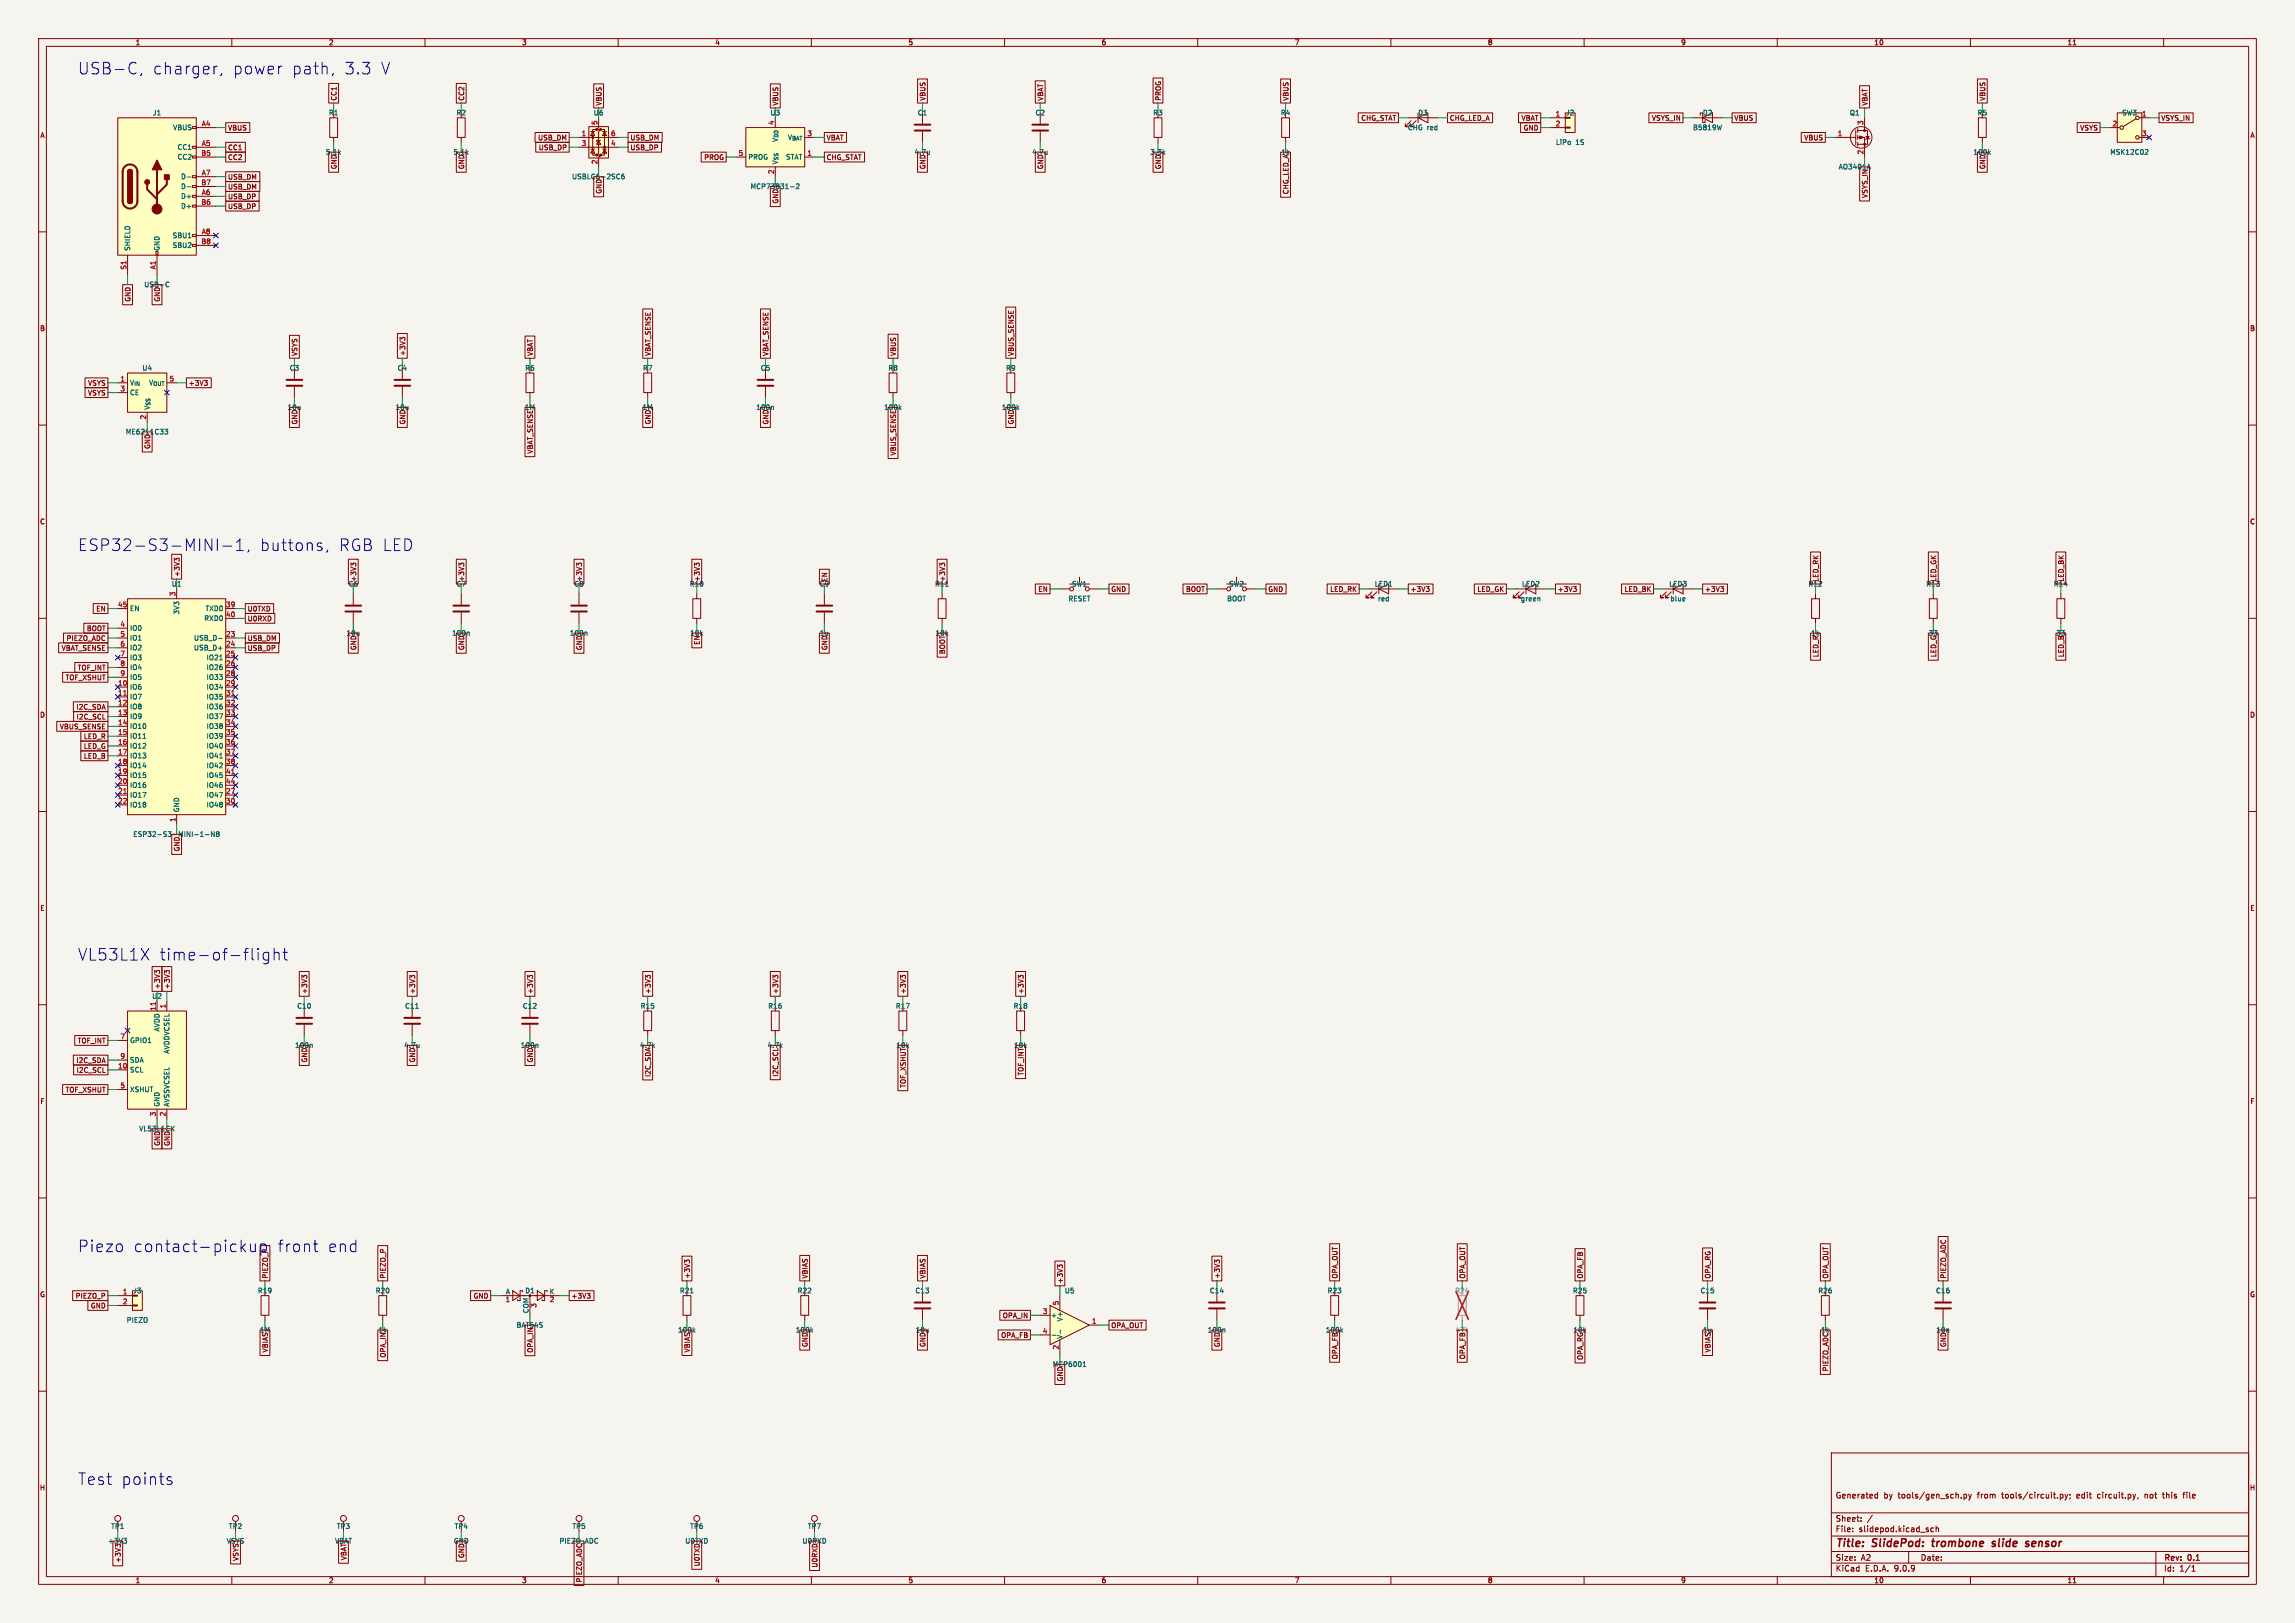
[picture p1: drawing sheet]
<svg xmlns="http://www.w3.org/2000/svg" width="594mm" height="420mm" viewBox="0 0 594 420" stroke-linecap="round" stroke-linejoin="round" font-family="sans-serif">
<defs><g id="words">
<g font-size="4.2" fill="#0000c2">
<text x="20" y="19.5">USB-C,</text>
<text x="39.3" y="19.5">charger,</text>
<text x="59.9" y="19.5">power</text>
<text x="75" y="19.5">path,</text>
<text x="88.4" y="19.5">3.3</text>
<text x="97.7" y="19.5">V</text>
<text x="20" y="142.8">ESP32-S3-MINI-1,</text>
<text x="67" y="142.8">buttons,</text>
<text x="87.3" y="142.8">RGB LED</text>
<text x="20" y="248.8">VL53L1X</text>
<text x="41" y="248.8">time-of-flight</text>
<text x="20" y="324.3">Piezo</text>
<text x="34.3" y="324.3">contact-pickup</text>
<text x="71.4" y="324.3">front</text>
<text x="84.3" y="324.3">end</text>
<text x="20" y="384.5">Test</text>
<text x="31.1" y="384.5">points</text>
</g>
<g font-size="2.8" fill="#840000">
<text x="475" y="400.9">Title:</text>
<text x="484.7" y="400.9">SlidePod:</text>
<text x="501" y="400.9">trombone</text>
<text x="517.3" y="400.9">slide</text>
<text x="526.8" y="400.9">sensor</text>
</g>
<g font-size="2.1" fill="#840000">
<text x="475" y="388">Generated</text>
<text x="487.5" y="388">by</text>
<text x="491.3" y="388">tools/gen_sch.py</text>
<text x="512" y="388">from</text>
<text x="518.4" y="388">tools/circuit.py;</text>
<text x="537.9" y="388">edit</text>
<text x="543.4" y="388">circuit.py,</text>
<text x="555.8" y="388">not</text>
<text x="560.7" y="388">this</text>
<text x="566.1" y="388">file</text>
<text x="475" y="394">Sheet:</text>
<text x="475" y="396.7">File:</text>
<text x="481.1" y="396.7">slidepod.kicad_sch</text>
<text x="475" y="406.9">KiCad</text>
<text x="475" y="404.1">Size:</text>
<text x="481.7" y="404.1">A2</text>
<text x="482.7" y="406.9">E.D.A.</text>
<text x="490.3" y="406.9">9.0.9</text>
<text x="497" y="404.1">Date:</text>
<text x="560" y="404.3">Rev:</text>
<text x="560" y="406.9">Id:</text>
<text x="564.1" y="406.9">1/1</text>
<text x="566.4" y="404.3">0.1</text>
</g>
<g font-size="1.8" fill="#840000">
<text x="35" y="11.9">1</text>
<text x="85" y="11.9">2</text>
<text x="135" y="11.9">3</text>
<text x="185" y="11.9">4</text>
<text x="235" y="11.9">5</text>
<text x="285" y="11.9">6</text>
<text x="335" y="11.9">7</text>
<text x="385" y="11.9">8</text>
<text x="435" y="11.9">9</text>
<text x="485" y="11.9">10</text>
<text x="535" y="11.9">11</text>
<text x="87.3" y="26.2" transform="rotate(-90 87.3 26.2)">CC1</text>
<text x="120.3" y="26.2" transform="rotate(-90 120.3 26.2)">CC2</text>
<text x="155.9" y="27.5" transform="rotate(-90 155.9 27.5)">VBUS</text>
<text x="201.6" y="27.5" transform="rotate(-90 201.6 27.5)">VBUS</text>
<text x="239.7" y="26.2" transform="rotate(-90 239.7 26.2)">VBUS</text>
<text x="270.2" y="26.2" transform="rotate(-90 270.2 26.2)">VBAT</text>
<text x="300.7" y="26.2" transform="rotate(-90 300.7 26.2)">PROG</text>
<text x="333.7" y="26.2" transform="rotate(-90 333.7 26.2)">VBUS</text>
<text x="483.6" y="27.5" transform="rotate(-90 483.6 27.5)">VBAT</text>
<text x="514" y="26.2" transform="rotate(-90 514 26.2)">VBUS</text>
<text x="10.3" y="35.9">A</text>
<text x="58.9" y="34">VBUS</text>
<text x="352.2" y="31.4">CHG_STAT</text>
<text x="375.1" y="31.4">CHG_LED_A</text>
<text x="393.7" y="31.4">VBAT</text>
<text x="394.2" y="34">GND</text>
<text x="427.4" y="31.4">VSYS_IN</text>
<text x="448.8" y="31.4">VBUS</text>
<text x="538.3" y="34">VSYS</text>
<text x="559.3" y="31.4">VSYS_IN</text>
<text x="582.3" y="35.9">A</text>
<text x="58.9" y="41.6">CC2</text>
<text x="58.9" y="39.1">CC1</text>
<text x="84.2" y="40.2">5.1k</text>
<text x="117.3" y="40.2">5.1k</text>
<text x="139.1" y="36.5">USB_DM</text>
<text x="139.3" y="39.1">USB_DP</text>
<text x="163" y="39.1">USB_DP</text>
<text x="163" y="36.5">USB_DM</text>
<text x="182.1" y="41.6">PROG</text>
<text x="213.8" y="41.6">CHG_STAT</text>
<text x="213.8" y="36.5">VBAT</text>
<text x="236.6" y="40.2">4.7u</text>
<text x="267.1" y="40.2">4.7u</text>
<text x="297.6" y="40.2">3.3k</text>
<text x="331.5" y="40.2">1k</text>
<text x="466.9" y="36.5">VBUS</text>
<text x="510.7" y="40.2">100k</text>
<text x="58.9" y="46.7">USB_DM</text>
<text x="87.3" y="43.9" transform="rotate(-90 87.3 43.9)">GND</text>
<text x="120.3" y="43.9" transform="rotate(-90 120.3 43.9)">GND</text>
<text x="239.7" y="43.9" transform="rotate(-90 239.7 43.9)">GND</text>
<text x="270.2" y="43.9" transform="rotate(-90 270.2 43.9)">GND</text>
<text x="300.7" y="43.9" transform="rotate(-90 300.7 43.9)">GND</text>
<text x="475.8" y="44">AO3401A</text>
<text x="514" y="43.9" transform="rotate(-90 514 43.9)">GND</text>
<text x="58.9" y="51.8">USB_DP</text>
<text x="58.9" y="49.2">USB_DM</text>
<text x="155.9" y="50.3" transform="rotate(-90 155.9 50.3)">GND</text>
<text x="201.6" y="52.8" transform="rotate(-90 201.6 52.8)">GND</text>
<text x="333.7" y="50.4" transform="rotate(-90 333.7 50.4)">CHG_LED_A</text>
<text x="483.6" y="51.4" transform="rotate(-90 483.6 51.4)">VSYS_IN</text>
<text x="58.9" y="54.3">USB_DP</text>
<text x="34" y="78.2" transform="rotate(-90 34 78.2)">GND</text>
<text x="41.6" y="78.2" transform="rotate(-90 41.6 78.2)">GND</text>
<text x="10.3" y="85.9">B</text>
<text x="582.3" y="85.9">B</text>
<text x="77.2" y="92.2" transform="rotate(-90 77.2 92.2)">VSYS</text>
<text x="105.1" y="92.2" transform="rotate(-90 105.1 92.2)">+3V3</text>
<text x="138.1" y="92.2" transform="rotate(-90 138.1 92.2)">VBAT</text>
<text x="168.6" y="92.2" transform="rotate(-90 168.6 92.2)">VBAT_SENSE</text>
<text x="199.1" y="92.2" transform="rotate(-90 199.1 92.2)">VBAT_SENSE</text>
<text x="232.1" y="92.2" transform="rotate(-90 232.1 92.2)">VBUS</text>
<text x="262.6" y="92.2" transform="rotate(-90 262.6 92.2)">VBUS_SENSE</text>
<text x="22.7" y="100">VSYS</text>
<text x="48.7" y="100">+3V3</text>
<text x="22.7" y="102.6">VSYS</text>
<text x="74.3" y="106.3">10u</text>
<text x="102.3" y="106.3">10u</text>
<text x="135.7" y="106.3">1M</text>
<text x="166.2" y="106.3">1M</text>
<text x="195.6" y="106.3">100n</text>
<text x="228.7" y="106.3">100k</text>
<text x="259.2" y="106.3">100k</text>
<text x="77.2" y="110" transform="rotate(-90 77.2 110)">GND</text>
<text x="105.1" y="110" transform="rotate(-90 105.1 110)">GND</text>
<text x="168.6" y="110" transform="rotate(-90 168.6 110)">GND</text>
<text x="199.1" y="110" transform="rotate(-90 199.1 110)">GND</text>
<text x="262.6" y="110" transform="rotate(-90 262.6 110)">GND</text>
<text x="39.1" y="116.3" transform="rotate(-90 39.1 116.3)">GND</text>
<text x="138.1" y="117.5" transform="rotate(-90 138.1 117.5)">VBAT_SENSE</text>
<text x="232.1" y="118" transform="rotate(-90 232.1 118)">VBUS_SENSE</text>
<text x="10.3" y="135.9">C</text>
<text x="582.3" y="135.9">C</text>
<text x="46.7" y="149.4" transform="rotate(-90 46.7 149.4)">+3V3</text>
<text x="92.4" y="150.7" transform="rotate(-90 92.4 150.7)">+3V3</text>
<text x="120.3" y="150.7" transform="rotate(-90 120.3 150.7)">+3V3</text>
<text x="150.8" y="150.7" transform="rotate(-90 150.8 150.7)">+3V3</text>
<text x="181.3" y="150.7" transform="rotate(-90 181.3 150.7)">+3V3</text>
<text x="214.3" y="150.7" transform="rotate(-90 214.3 150.7)">EN</text>
<text x="244.8" y="150.7" transform="rotate(-90 244.8 150.7)">+3V3</text>
<text x="268.6" y="153.4">EN</text>
<text x="287.5" y="153.4">GND</text>
<text x="306.8" y="153.4">BOOT</text>
<text x="328.1" y="153.4">GND</text>
<text x="344.2" y="153.4">LED_RK</text>
<text x="365" y="153.4">+3V3</text>
<text x="382.3" y="153.4">LED_GK</text>
<text x="403.1" y="153.4">+3V3</text>
<text x="420.4" y="153.4">LED_BK</text>
<text x="441.2" y="153.4">+3V3</text>
<text x="468" y="152">R12</text>
<text x="470.9" y="150.7" transform="rotate(-90 470.9 150.7)">LED_RK</text>
<text x="498.4" y="152">R13</text>
<text x="501.3" y="150.7" transform="rotate(-90 501.3 150.7)">LED_GK</text>
<text x="531.5" y="152">R14</text>
<text x="534.4" y="150.7" transform="rotate(-90 534.4 150.7)">LED_BK</text>
<text x="24.8" y="158.4">EN</text>
<text x="64" y="161">U0RXD</text>
<text x="64" y="158.4">U0TXD</text>
<text x="17.1" y="166.1">PIEZO_ADC</text>
<text x="22.4" y="163.5">BOOT</text>
<text x="64" y="166.1">USB_DM</text>
<text x="89.6" y="164.7">10u</text>
<text x="116.9" y="164.7">100n</text>
<text x="147.4" y="164.7">100n</text>
<text x="181.3" y="167" transform="rotate(-90 181.3 167)">EN</text>
<text x="212.1" y="164.7">1u</text>
<text x="242" y="164.7">10k</text>
<text x="468.7" y="164.7">1k</text>
<text x="499.1" y="164.7">33</text>
<text x="532.1" y="164.7">33</text>
<text x="15.8" y="168.6">VBAT_SENSE</text>
<text x="20" y="173.7">TOF_INT</text>
<text x="64" y="168.6">USB_DP</text>
<text x="92.4" y="168.4" transform="rotate(-90 92.4 168.4)">GND</text>
<text x="120.3" y="168.4" transform="rotate(-90 120.3 168.4)">GND</text>
<text x="150.8" y="168.4" transform="rotate(-90 150.8 168.4)">GND</text>
<text x="214.3" y="168.4" transform="rotate(-90 214.3 168.4)">GND</text>
<text x="244.8" y="169.4" transform="rotate(-90 244.8 169.4)">BOOT</text>
<text x="470.9" y="170.2" transform="rotate(-90 470.9 170.2)">LED_R</text>
<text x="501.3" y="170.2" transform="rotate(-90 501.3 170.2)">LED_G</text>
<text x="534.4" y="170.2" transform="rotate(-90 534.4 170.2)">LED_B</text>
<text x="16.9" y="176.2">TOF_XSHUT</text>
<text x="10.3" y="185.9">D</text>
<text x="19.6" y="183.8">I2C_SDA</text>
<text x="582.3" y="185.9">D</text>
<text x="15.3" y="188.9">VBUS_SENSE</text>
<text x="19.7" y="186.4">I2C_SCL</text>
<text x="21.6" y="191.5">LED_R</text>
<text x="21.6" y="196.5">LED_B</text>
<text x="21.6" y="194">LED_G</text>
<text x="46.7" y="220.5" transform="rotate(-90 46.7 220.5)">GND</text>
<text x="10.3" y="235.9">E</text>
<text x="582.3" y="235.9">E</text>
<text x="41.6" y="256.1" transform="rotate(-90 41.6 256.1)">+3V3</text>
<text x="44.1" y="256.1" transform="rotate(-90 44.1 256.1)">+3V3</text>
<text x="79.7" y="257.3" transform="rotate(-90 79.7 257.3)">+3V3</text>
<text x="107.6" y="257.3" transform="rotate(-90 107.6 257.3)">+3V3</text>
<text x="138.1" y="257.3" transform="rotate(-90 138.1 257.3)">+3V3</text>
<text x="168.6" y="257.3" transform="rotate(-90 168.6 257.3)">+3V3</text>
<text x="201.6" y="257.3" transform="rotate(-90 201.6 257.3)">+3V3</text>
<text x="234.6" y="257.3" transform="rotate(-90 234.6 257.3)">+3V3</text>
<text x="265.1" y="257.3" transform="rotate(-90 265.1 257.3)">+3V3</text>
<text x="19.6" y="275.3">I2C_SDA</text>
<text x="20" y="270.2">TOF_INT</text>
<text x="76.2" y="271.4">100n</text>
<text x="79.7" y="275.1" transform="rotate(-90 79.7 275.1)">GND</text>
<text x="104.5" y="271.4">4.7u</text>
<text x="107.6" y="275.1" transform="rotate(-90 107.6 275.1)">GND</text>
<text x="134.7" y="271.4">100n</text>
<text x="138.1" y="275.1" transform="rotate(-90 138.1 275.1)">GND</text>
<text x="165.5" y="271.4">4.7k</text>
<text x="198.5" y="271.4">4.7k</text>
<text x="231.9" y="271.4">10k</text>
<text x="262.3" y="271.4">10k</text>
<text x="19.7" y="277.8">I2C_SCL</text>
<text x="168.6" y="278.8" transform="rotate(-90 168.6 278.8)">I2C_SDA</text>
<text x="201.6" y="278.7" transform="rotate(-90 201.6 278.7)">I2C_SCL</text>
<text x="234.6" y="281.6" transform="rotate(-90 234.6 281.6)">TOF_XSHUT</text>
<text x="265.1" y="278.4" transform="rotate(-90 265.1 278.4)">TOF_INT</text>
<text x="10.3" y="285.9">F</text>
<text x="16.9" y="282.9">TOF_XSHUT</text>
<text x="582.3" y="285.9">F</text>
<text x="41.6" y="296.7" transform="rotate(-90 41.6 296.7)">GND</text>
<text x="44.1" y="296.7" transform="rotate(-90 44.1 296.7)">GND</text>
<text x="10.3" y="335.9">G</text>
<text x="100" y="331" transform="rotate(-90 100 331)">PIEZO_P</text>
<text x="178.8" y="331" transform="rotate(-90 178.8 331)">+3V3</text>
<text x="209.2" y="331" transform="rotate(-90 209.2 331)">VBIAS</text>
<text x="239.7" y="331" transform="rotate(-90 239.7 331)">VBIAS</text>
<text x="275.3" y="332.3" transform="rotate(-90 275.3 332.3)">+3V3</text>
<text x="315.9" y="331" transform="rotate(-90 315.9 331)">+3V3</text>
<text x="346.4" y="331" transform="rotate(-90 346.4 331)">OPA_OUT</text>
<text x="379.4" y="331" transform="rotate(-90 379.4 331)">OPA_OUT</text>
<text x="409.9" y="331" transform="rotate(-90 409.9 331)">OPA_FB</text>
<text x="442.9" y="331" transform="rotate(-90 442.9 331)">OPA_RG</text>
<text x="473.4" y="331" transform="rotate(-90 473.4 331)">OPA_OUT</text>
<text x="503.9" y="331" transform="rotate(-90 503.9 331)">PIEZO_ADC</text>
<text x="582.3" y="335.9">G</text>
<text x="19.5" y="336.2">PIEZO_P</text>
<text x="23.4" y="338.8">GND</text>
<text x="122.4" y="336.2">GND</text>
<text x="147.8" y="336.2">+3V3</text>
<text x="259.4" y="341.3">OPA_IN</text>
<text x="67.1" y="345">1M</text>
<text x="97.8" y="345">1k</text>
<text x="133.6" y="343.8">BAT54S</text>
<text x="175.4" y="345">100k</text>
<text x="205.9" y="345">100k</text>
<text x="236.9" y="345">10u</text>
<text x="259" y="346.4">OPA_FB</text>
<text x="287.5" y="343.9">OPA_OUT</text>
<text x="312.5" y="345">100n</text>
<text x="343" y="345">100k</text>
<text x="376.6" y="345">47k</text>
<text x="407.1" y="345">10k</text>
<text x="440.7" y="345">1u</text>
<text x="471.2" y="345">1k</text>
<text x="501" y="345">10n</text>
<text x="69.5" y="350.1" transform="rotate(-90 69.5 350.1)">VBIAS</text>
<text x="100" y="351.4" transform="rotate(-90 100 351.4)">OPA_IN</text>
<text x="138.1" y="350.2" transform="rotate(-90 138.1 350.2)">OPA_IN</text>
<text x="178.8" y="350.1" transform="rotate(-90 178.8 350.1)">VBIAS</text>
<text x="209.2" y="348.7" transform="rotate(-90 209.2 348.7)">GND</text>
<text x="239.7" y="348.7" transform="rotate(-90 239.7 348.7)">GND</text>
<text x="315.9" y="348.7" transform="rotate(-90 315.9 348.7)">GND</text>
<text x="346.4" y="351.9" transform="rotate(-90 346.4 351.9)">OPA_FB</text>
<text x="379.4" y="351.9" transform="rotate(-90 379.4 351.9)">OPA_FB</text>
<text x="409.9" y="352" transform="rotate(-90 409.9 352)">OPA_RG</text>
<text x="442.9" y="350.1" transform="rotate(-90 442.9 350.1)">VBIAS</text>
<text x="503.9" y="348.7" transform="rotate(-90 503.9 348.7)">GND</text>
<text x="275.3" y="357.6" transform="rotate(-90 275.3 357.6)">GND</text>
<text x="473.4" y="355" transform="rotate(-90 473.4 355)">PIEZO_ADC</text>
<text x="10.2" y="385.9">H</text>
<text x="582.2" y="385.9">H</text>
<text x="27.8" y="399.6">+3V3</text>
<text x="58.6" y="399.6">VSYS</text>
<text x="86.6" y="399.6">VBAT</text>
<text x="177.2" y="399.6">U0TXD</text>
<text x="31.4" y="404.5" transform="rotate(-90 31.4 404.5)">+3V3</text>
<text x="61.9" y="404.1" transform="rotate(-90 61.9 404.1)">VSYS</text>
<text x="89.9" y="403.9" transform="rotate(-90 89.9 403.9)">VBAT</text>
<text x="120.3" y="403.3" transform="rotate(-90 120.3 403.3)">GND</text>
<text x="181.3" y="405.4" transform="rotate(-90 181.3 405.4)">U0TXD</text>
<text x="211.8" y="405.7" transform="rotate(-90 211.8 405.7)">U0RXD</text>
<text x="35" y="409.9">1</text>
<text x="85" y="409.9">2</text>
<text x="135" y="409.9">3</text>
<text x="150.8" y="409.6" transform="rotate(-90 150.8 409.6)">PIEZO_ADC</text>
<text x="185" y="409.9">4</text>
<text x="235" y="409.9">5</text>
<text x="285" y="409.9">6</text>
<text x="335" y="409.9">7</text>
<text x="385" y="409.9">8</text>
<text x="435" y="409.9">9</text>
<text x="485" y="409.9">10</text>
<text x="535" y="409.9">11</text>
</g>
<g font-size="1.8" fill="#006464">
<text x="39.4" y="30.1">J1</text>
<text x="44.7" y="33.9">VBUS</text>
<text x="85" y="30.1">R1</text>
<text x="118" y="30.1">R2</text>
<text x="153.6" y="30.1">U6</text>
<text x="199.3" y="30.1">U3</text>
<text x="237.4" y="30.1">C1</text>
<text x="267.9" y="30.1">C2</text>
<text x="298.4" y="30.1">R3</text>
<text x="331.4" y="30.1">R4</text>
<text x="364.3" y="33.9">CHG red</text>
<text x="367" y="30.1">D3</text>
<text x="405.2" y="30.1">J2</text>
<text x="438.1" y="33.9">B5819W</text>
<text x="440.6" y="30.1">D2</text>
<text x="478.7" y="30.1">Q1</text>
<text x="511.7" y="30.1">R5</text>
<text x="549.1" y="30.1">SW3</text>
<text x="45.8" y="39">CC1</text>
<text x="45.8" y="41.5">CC2</text>
<text x="193.5" y="41.5">PROG</text>
<text x="203.3" y="41.5">STAT</text>
<text x="203.8" y="36.4">V_{BAT}</text>
<text x="402.6" y="37.7">LiPo</text>
<text x="407.8" y="37.7">1S</text>
<text x="546.1" y="40.2">MSK12C02</text>
<text x="46.7" y="46.6">D-</text>
<text x="147.9" y="46.6">USBLC6-2SC6</text>
<text x="201.5" y="42.7" transform="rotate(-90 201.5 42.7)">V_{SS}V_{DD}</text>
<text x="46.7" y="49.1">D-</text>
<text x="46.7" y="51.7">D+</text>
<text x="194.1" y="49.1">MCP73831-2</text>
<text x="46.7" y="54.2">D+</text>
<text x="33.9" y="65" transform="rotate(-90 33.9 65)">SHIELD</text>
<text x="41.5" y="65" transform="rotate(-90 41.5 65)">GND</text>
<text x="44.6" y="61.8">SBU1</text>
<text x="44.6" y="64.4">SBU2</text>
<text x="37.2" y="74.5">USB-C</text>
<text x="33.5" y="99.9">V_{IN}V_{OUT}</text>
<text x="36.7" y="96.1">U4</text>
<text x="74.9" y="96.1">C3</text>
<text x="102.8" y="96.1">C4</text>
<text x="135.8" y="96.1">R6</text>
<text x="166.3" y="96.1">R7</text>
<text x="196.8" y="96.1">C5</text>
<text x="229.8" y="96.1">R8</text>
<text x="260.3" y="96.1">R9</text>
<text x="33.5" y="102.5">CE</text>
<text x="39" y="106.2" transform="rotate(-90 39 106.2)">V_{SS}</text>
<text x="32.4" y="112.6">ME6211C33</text>
<text x="44.3" y="152">U1</text>
<text x="90.1" y="152">C6</text>
<text x="118" y="152">C7</text>
<text x="148.5" y="152">C8</text>
<text x="178.4" y="152">R10</text>
<text x="212" y="152">C9</text>
<text x="241.9" y="152">R11</text>
<text x="276.4" y="155.8">RESET</text>
<text x="277.4" y="152">SW1</text>
<text x="317.5" y="155.8">BOOT</text>
<text x="318" y="152">SW2</text>
<text x="355.7" y="152">LED1</text>
<text x="356.5" y="155.8">red</text>
<text x="393.5" y="155.8">green</text>
<text x="393.8" y="152">LED2</text>
<text x="431.9" y="152">LED3</text>
<text x="432.2" y="155.8">blue</text>
<text x="33.5" y="158.3">EN</text>
<text x="46.6" y="159.2" transform="rotate(-90 46.6 159.2)">3V3</text>
<text x="52.7" y="160.9">RXD0</text>
<text x="53.1" y="158.3">TXD0</text>
<text x="33.5" y="163.4">IO0</text>
<text x="33.5" y="166">IO1</text>
<text x="50.1" y="166">USB_D-</text>
<text x="178.5" y="164.7">10k</text>
<text x="33.5" y="168.5">IO2</text>
<text x="33.5" y="171">IO3</text>
<text x="33.5" y="173.6">IO4</text>
<text x="50.1" y="168.5">USB_D+</text>
<text x="53.4" y="171">IO21</text>
<text x="53.4" y="173.6">IO26</text>
<text x="33.5" y="176.1">IO5</text>
<text x="33.5" y="178.7">IO6</text>
<text x="53.4" y="176.1">IO33</text>
<text x="53.4" y="178.7">IO34</text>
<text x="33.5" y="181.2">IO7</text>
<text x="33.5" y="183.7">IO8</text>
<text x="53.4" y="181.2">IO35</text>
<text x="53.4" y="183.7">IO36</text>
<text x="33.5" y="186.3">IO9</text>
<text x="33.5" y="188.8">IO10</text>
<text x="33.5" y="191.4">IO11</text>
<text x="53.4" y="186.3">IO37</text>
<text x="53.4" y="188.8">IO38</text>
<text x="53.4" y="191.4">IO39</text>
<text x="33.5" y="193.9">IO12</text>
<text x="33.5" y="196.4">IO13</text>
<text x="53.4" y="193.9">IO40</text>
<text x="53.4" y="196.4">IO41</text>
<text x="33.5" y="199">IO14</text>
<text x="33.5" y="201.5">IO15</text>
<text x="53.4" y="199">IO42</text>
<text x="53.4" y="201.5">IO45</text>
<text x="33.5" y="204.1">IO16</text>
<text x="33.5" y="206.6">IO17</text>
<text x="33.5" y="209.1">IO18</text>
<text x="53.4" y="204.1">IO46</text>
<text x="53.4" y="206.6">IO47</text>
<text x="53.4" y="209.1">IO48</text>
<text x="46.6" y="210.3" transform="rotate(-90 46.6 210.3)">GND</text>
<text x="34.4" y="216.8">ESP32-S3-MINI-1-N8</text>
<text x="39.3" y="258.7">U2</text>
<text x="76.8" y="261.2">C10</text>
<text x="104.7" y="261.2">C11</text>
<text x="135.2" y="261.2">C12</text>
<text x="165.7" y="261.2">R15</text>
<text x="198.7" y="261.2">R16</text>
<text x="231.7" y="261.2">R17</text>
<text x="262.2" y="261.2">R18</text>
<text x="41.5" y="267" transform="rotate(-90 41.5 267)">AVDD</text>
<text x="33.5" y="270.1">GPIO1</text>
<text x="33.5" y="275.2">SDA</text>
<text x="44" y="272.8" transform="rotate(-90 44 272.8)">AVDDVCSEL</text>
<text x="33.5" y="277.7">SCL</text>
<text x="33.5" y="282.8">XSHUT</text>
<text x="41.5" y="286.5" transform="rotate(-90 41.5 286.5)">GND</text>
<text x="44" y="286.5" transform="rotate(-90 44 286.5)">AVSSVCSEL</text>
<text x="35.9" y="293">VL53L1CX</text>
<text x="34.4" y="334.9">J3</text>
<text x="66.6" y="334.9">R19</text>
<text x="97.1" y="334.9">R20</text>
<text x="130.8" y="335">A</text>
<text x="135.8" y="334.9">D1</text>
<text x="142.1" y="335">K</text>
<text x="175.9" y="334.9">R21</text>
<text x="206.3" y="334.9">R22</text>
<text x="236.8" y="334.9">C13</text>
<text x="275.5" y="334.9">U5</text>
<text x="313" y="334.9">C14</text>
<text x="343.5" y="334.9">R23</text>
<text x="407" y="334.9">R25</text>
<text x="440" y="334.9">C15</text>
<text x="470.5" y="334.9">R26</text>
<text x="501" y="334.9">C16</text>
<text x="136.9" y="339.9" transform="rotate(-90 136.9 339.9)">COM</text>
<text x="271.9" y="341.2">+</text>
<text x="32.7" y="342.5">PIEZO</text>
<text x="275.2" y="346.6" transform="rotate(-90 275.2 346.6)">V-</text>
<text x="275.2" y="342.1" transform="rotate(-90 275.2 342.1)">V+</text>
<text x="272.3" y="353.9">MCP6001</text>
<text x="28.7" y="395.8">TP1</text>
<text x="59.1" y="395.8">TP2</text>
<text x="87.1" y="395.8">TP3</text>
<text x="117.6" y="395.8">TP4</text>
<text x="148" y="395.8">TP5</text>
<text x="178.5" y="395.8">TP6</text>
<text x="209" y="395.8">TP7</text>
<text x="117.3" y="399.6">GND</text>
<text x="144.7" y="399.6">PIEZO_ADC</text>
<text x="207.6" y="399.6">U0RXD</text>
</g>
<g font-size="1.8" fill="#a90000">
<text x="52.1" y="32.8">A4</text>
<text x="150.4" y="35.3">1</text>
<text x="154.7" y="32.5" transform="rotate(-90 154.7 32.5)">5</text>
<text x="158" y="35.3">6</text>
<text x="200.4" y="32.5" transform="rotate(-90 200.4 32.5)">4</text>
<text x="208.8" y="35.3">3</text>
<text x="402.5" y="30.2">1</text>
<text x="402.5" y="32.8">2</text>
<text x="475.5" y="35.3">1</text>
<text x="482.3" y="32.5" transform="rotate(-90 482.3 32.5)">3</text>
<text x="546.7" y="32.8">2</text>
<text x="554.3" y="30.2">1</text>
<text x="554.3" y="35.3">3</text>
<text x="52" y="40.4">B5</text>
<text x="52.1" y="37.8">A5</text>
<text x="150.4" y="37.8">3</text>
<text x="158" y="37.8">4</text>
<text x="191.1" y="40.4">5</text>
<text x="208.8" y="40.4">1</text>
<text x="482.3" y="40.1" transform="rotate(-90 482.3 40.1)">2</text>
<text x="52.1" y="45.5">A7</text>
<text x="154.7" y="42.6" transform="rotate(-90 154.7 42.6)">2</text>
<text x="200.4" y="45.2" transform="rotate(-90 200.4 45.2)">2</text>
<text x="52" y="48">B7</text>
<text x="52" y="53.1">B6</text>
<text x="52.1" y="50.5">A6</text>
<text x="52" y="63.2">B8</text>
<text x="52.1" y="60.7">A8</text>
<text x="32.8" y="69.9" transform="rotate(-90 32.8 69.9)">S1</text>
<text x="40.4" y="69.8" transform="rotate(-90 40.4 69.8)">A1</text>
<text x="31" y="98.8">1</text>
<text x="31" y="101.3">3</text>
<text x="43.7" y="98.8">5</text>
<text x="37.8" y="108.7" transform="rotate(-90 37.8 108.7)">2</text>
<text x="45.5" y="154.4" transform="rotate(-90 45.5 154.4)">3</text>
<text x="30.4" y="157.2">45</text>
<text x="58.4" y="157.2">39</text>
<text x="58.4" y="159.8">40</text>
<text x="31" y="162.3">4</text>
<text x="31" y="164.8">5</text>
<text x="31" y="167.4">6</text>
<text x="58.4" y="164.8">23</text>
<text x="58.4" y="167.4">24</text>
<text x="31" y="169.9">7</text>
<text x="31" y="172.5">8</text>
<text x="58.4" y="169.9">25</text>
<text x="58.4" y="172.5">26</text>
<text x="30.4" y="177.5">10</text>
<text x="31" y="175">9</text>
<text x="58.4" y="175">28</text>
<text x="58.4" y="177.5">29</text>
<text x="30.4" y="180.1">11</text>
<text x="30.4" y="182.6">12</text>
<text x="30.4" y="185.2">13</text>
<text x="58.4" y="180.1">31</text>
<text x="58.4" y="182.6">32</text>
<text x="58.4" y="185.2">33</text>
<text x="30.4" y="187.7">14</text>
<text x="30.4" y="190.2">15</text>
<text x="58.4" y="187.7">34</text>
<text x="58.4" y="190.2">35</text>
<text x="30.4" y="192.8">16</text>
<text x="30.4" y="195.3">17</text>
<text x="30.4" y="197.9">18</text>
<text x="58.4" y="192.8">36</text>
<text x="58.4" y="195.3">37</text>
<text x="58.4" y="197.9">38</text>
<text x="30.4" y="200.4">19</text>
<text x="30.4" y="202.9">20</text>
<text x="58.4" y="200.4">41</text>
<text x="58.4" y="202.9">44</text>
<text x="30.4" y="205.5">21</text>
<text x="30.4" y="208">22</text>
<text x="58.4" y="205.5">27</text>
<text x="58.4" y="208">30</text>
<text x="45.5" y="212.8" transform="rotate(-90 45.5 212.8)">1</text>
<text x="40.4" y="261.7" transform="rotate(-90 40.4 261.7)">11</text>
<text x="42.9" y="261.1" transform="rotate(-90 42.9 261.1)">1</text>
<text x="31" y="269">7</text>
<text x="31" y="274.1">9</text>
<text x="30.4" y="276.6">10</text>
<text x="31" y="281.7">5</text>
<text x="40.4" y="289" transform="rotate(-90 40.4 289)">3</text>
<text x="42.9" y="289" transform="rotate(-90 42.9 289)">2</text>
<text x="31.7" y="335">1</text>
<text x="31.7" y="337.6">2</text>
<text x="130.7" y="337.3">1</text>
<text x="139.1" y="338.5" transform="rotate(-90 139.1 338.5)">3</text>
<text x="142.2" y="337.3">2</text>
<text x="269.8" y="340.1">3</text>
<text x="274.1" y="337.9" transform="rotate(-90 274.1 337.9)">5</text>
<text x="269.8" y="345.2">4</text>
<text x="282.5" y="342.6">1</text>
<text x="274.1" y="349.3" transform="rotate(-90 274.1 349.3)">2</text>
</g>
<text font-size="1.8" fill="#0000c2" x="69.5" y="331" transform="rotate(-90 69.5 331)">PIEZO_P</text>
<text font-size="1.8" fill="#939391" x="376.5" y="334.9">R24</text>
</g></defs>
<path d="M0 0h594v420h-594z" fill="#f5f4ef" stroke="#f5f4ef" stroke-width=".26"/>
<g fill="none" stroke="#840000" stroke-width=".26">
<path d="M10 10h574v400h-574zM12 12h570v396h-570zM60 10v2M110 10v2M160 10v2M210 10v2M260 10v2M310 10v2M360 10v2M410 10v2M460 10v2M510 10v2"/>
<path d="M536.6 11.6h.7M560 10v2M85.3 30.5h2.1v5.1h-2.1zM86.4 35.6v1.2M10 60h2M582 60h2M136.1 96.5h2.1v5.1h-2.1zM10 110h2M137.2 101.6v1.3M582 110h2M10 160h2M582 160h2"/>
<path d="M10 210h2M582 210h2M10 260h2M582 260h2M10 310h2M582 310h2M67.6 335.3h2v5.1h-2zM98 335.3h2.1v5.1h-2.1zM176.8 335.3h2v5.1h-2zM68.6 340.4v1.2M99.1 340.4v1.2M177.8 340.4v1.2"/>
<path d="M10 360h2M474 376h108v32h-108zM582 360h2M30.5 393.7v2.5M61 393.7v2.5M149.9 393.7v2.5M474 397.5h108M474 391.5h108M479.5 396.2v.2M479.5 395.4v.2M481.7 393.5v.2M481.7 392.7v.2"/>
<path d="M484.6 392.1l-1.3 1.9M485.4 387.6h.6M485.4 386.7h.6M486 386.2v1.5M500.5 395.4h-.5l-.3 .3 .2 .6h.6M501.1 395.5l.6-.1v1M501.1 394.9v1.5M508.3 386.7h.4l.3 .3-.1 .6h-.6M508.3 386.7v1.5M509.5 386.7l.4 1M509.9 387.7l-.4 .5M510.2 386.7l-.3 1"/>
<path d="M533.2 386.7h.5l.3 .3-.2 .6h-.6M533.2 386.7v1.5M534.5 386.7l.3 1M534.8 387.7l-.3 .5M535.2 386.7l-.4 1M535.7 386.7v.2M535.8 387.6l-.1 .3M553.4 387.6l-.2 .3M555.2 386.7v1M555.2 386.7v.1M559.7 386.7h.5M559.9 386.2v1.3l.2 .2"/>
<path d="M565 386.7h.5M565.5 386.2l-.3 .2v1.3M60 408v2M110 408v2M160 408v2M210 408v2M260 408v2M310 408v2M360 408v2M410 408v2M460 408v2M474 404.5h108"/>
<path d="M474 401.5h108M494 401.5v3M510 408v2M536.6 409.6h.7M558 401.5v6.5M560 408v2M567.3 406.6h.9M567.3 405.5l.4-.4v1.5"/>
<circle cx="30.5" cy="392.9" r=".76"/>
<circle cx="61" cy="392.9" r=".76"/>
<circle cx="149.9" cy="392.9" r=".76"/>
</g>
<path d="M500 398.9h.8M500.4 398.2l-.3 1.7 .3 .3M516.5 399a.49 .49 0 0 0-.8 .2l.7 .6-.3 .4-.5-.1M524.6 399.5l.4 .1 .1 .3-.3 .3h-.4M524.7 398.9l.4 .1M526.1 399l-.2 .9 .2 .3M526.9 399.3l-1 .2" fill="none" stroke="#840000" stroke-width=".4"/>
<path d="M178.7 334.6h.7M179.5 344.3l.4 .4M179.9 343.9l-.5 .5M32 398.1h.8l-.4 .5M32.5 398.6l.3 .2-.3 .6" fill="none" stroke="#006464" stroke-width=".26"/>
<path d="M30.5 30.5h20.3v35.5h-20.3z" fill="#ffffc2"/>
<g fill="none" stroke="#840000" stroke-width=".26">
<path d="M30.5 30.5h20.3v35.5h-20.3zM49.8 32.8h1v.5h-1zM49.8 37.8h1v.6h-1zM50.8 33h5.1M50.8 38.1h5.1M33 44.5l.2-.5 .5-.2 .4 .2 .2 .5M33 52.1l.2 .4 .5 .2 .4-.2 .2-.4M49.8 40.4h1v.5h-1zM49.8 45.5h1v.5h-1zM49.8 48h1v.5h-1zM49.8 50.5h1v.6h-1zM49.8 53.1h1v.5h-1z"/>
<path d="M50.8 40.6h5.1M50.8 45.7h5.1M50.8 48.3h5.1M50.8 50.8h5.1M50.8 53.3h5.1M33 66v5.1M40.4 65h.5v1h-.5zM40.6 66v5.1M49.8 60.7h1v.5h-1zM49.8 63.2h1v.6h-1zM50.8 61h5.1M50.8 63.5h5.1"/>
</g>
<path d="M32.3 43.1a1.9 1.9 0 0 1 2.1-.4 1.9 1.9 0 0 1 1.2 1.8v7.6a1.91 1.91 0 0 1-1.9 1.9 1.91 1.91 0 0 1-2-1.9l.1-7.8zM38.1 47.8v1.2l2.5 2.6M40.6 43.9v10.2M43.2 46.5v1.3l-2.6 2.5" fill="none" stroke="#840000" stroke-width=".51"/>
<g fill="#840000" stroke="#840000" stroke-width=".26">
<path d="M33 44.5h1.3v7.6h-1.3z"/>
<path d="M33.2 44l.7-.1 .4 .6h-1.3z"/>
<path d="M33 52.1h1.3l-.2 .4-.4 .2-.5-.2z"/>
<path d="M40.6 41.4l1.3 2.5h-2.5z"/>
<path d="M42.5 45.2h1.3v1.3h-1.3z"/>
<circle cx="38.1" cy="47.1" r=".63"/>
<circle cx="40.6" cy="54.1" r="1.27"/>
</g>
<path d="M48.4 45.8h1M48.4 48.4h1M43.2 73l.5 .1M43.7 74.1l-.5 .1" fill="none" stroke="#006464" stroke-width=".26"/>
<path d="M34.3 334h2.5v5.1h-2.5z" fill="#ffffc2"/>
<path d="M118.4 30.5h2v5.1h-2zM119.4 35.6v1.2M30.5 335.3h3.8M30.5 337.8h3.8M34.3 334h2.5v5.1h-2.5zM34.3 337.7h1.3v.2h-1.3z" fill="none" stroke="#840000" stroke-width=".26"/>
<path d="M271.8 337.8l10.1 5.1-10.1 5.1z" fill="#ffffc2"/>
<path d="M76.2 95.3v2.7M76.2 100.1v2.8M271.8 337.8l10.1 5.1-10.1 5.1zM274.3 335.3v3.8M269.2 340.4h2.6M269.2 345.4h2.6M274.3 346.7v3.8M281.9 342.9h2.6" fill="none" stroke="#840000" stroke-width=".26"/>
<path d="M272.3 345.5h1M274.4 344.1v1M280.3 353.6h.7M280.4 352.7l.3-.3v1.2" fill="none" stroke="#006464" stroke-width=".26"/>
<path d="M74.2 98.3h4M74.2 99.8h4" fill="none" stroke="#840000" stroke-width=".51"/>
<path d="M548 29.2h6.4v7.6h-6.4z" fill="#ffffc2"/>
<g fill="none" stroke="#840000" stroke-width=".26">
<path d="M546.1 33h2.5M548 29.2h6.4v7.6h-6.4zM552.8 30.7l-3.3 2.1M553.7 30.5h2.6M553.7 35.6h2.6M104.1 95.3v2.7M166.6 96.5h2.1v5.1h-2.1zM104.1 100.1v2.8M167.6 101.6v1.3M263.1 261.6h2.1v5.1h-2.1zM264.2 266.7v1.3M88.9 393.7v2.5"/>
<circle cx="549.1" cy="33" r=".46"/>
<circle cx="553.2" cy="30.5" r=".46"/>
<circle cx="553.2" cy="35.6" r=".46"/>
<circle cx="88.9" cy="392.9" r=".76"/>
</g>
<path d="M555.4 38.7h.4l.2 .3-.8 .9h.8" fill="none" stroke="#006464" stroke-width=".26"/>
<path d="M102.1 98.3h4.1M102.1 99.8h4.1" fill="none" stroke="#840000" stroke-width=".51"/>
<path d="M33 96.5h10.2v10.2h-10.2z" fill="#ffffc2"/>
<g fill="none" stroke="#840000" stroke-width=".26">
<path d="M269.2 29.2v2.8M269.2 34v2.8M298.7 30.5h2v5.1h-2zM299.7 35.6v1.2M475 35.6h5.3M480.3 33.7v3.8M480.8 33.8h2.6v3.5h-2.6M480.8 35.6h1.8v5M480.8 33.3v1M480.8 35.1v1M480.8 36.8v1M482.6 30.5v3.3"/>
<path d="M483 35.3h.7l-.3 .6zM483.9 35.8l-1 .3M512.1 30.5h2v5.1h-2zM513.1 35.6v1.2M30.5 99.1h2.5M33 96.5h10.2v10.2h-10.2zM30.5 101.6h2.5M38.1 106.7v2.5M91.4 153.7v2.8M91.4 158.5v2.8M242.8 154.9h2.1v5.1h-2.1zM243.8 153.7v1.2"/>
<path d="M274.3 152.4h2.6M276.9 151.1h5M279.4 149.4v1.7M281.9 152.4h2.6M315 152.4h2.5M317.5 151.1h5.1M320 149.4v1.7M322.6 152.4h2.5M354.3 152.4h2.6M355.1 153.2l-1.5 1.5h.7h-.7v-.8M356.4 153.2l-1.6 1.5h.8h-.8v-.8M356.9 152.4l2.5-1.3v2.6z"/>
<path d="M356.9 151.1v2.6M359.4 152.4h2.5M392.4 152.4h2.6M393.2 153.2l-1.5 1.5h.7h-.7v-.8M394.5 153.2l-1.6 1.5h.8h-.8v-.8M395 152.4l2.5-1.3v2.6zM395 151.1v2.6M397.5 152.4h2.5M430.5 152.4h2.6M431.3 153.2l-1.5 1.5h.7h-.7v-.8M432.6 153.2l-1.6 1.5h.8h-.8v-.8M433.1 152.4l2.5-1.3v2.6z"/>
<path d="M433.1 151.1v2.6M435.6 152.4h2.5M468.9 154.9h2v5.1h-2zM469.9 153.7v1.2M499.4 154.9h2v5.1h-2zM500.4 153.7v1.2M532.4 154.9h2v5.1h-2zM533.4 153.7v1.2M243.8 160v1.3M469.9 160v1.3M500.4 160v1.3M533.4 160v1.3"/>
<path d="M137.2 260.4v2.7M137.2 265.2v2.8M166.6 261.6h2.1v5.1h-2.1zM167.6 266.7v1.3M199.6 261.6h2.1v5.1h-2.1zM200.7 266.7v1.3M232.7 261.6h2v5.1h-2zM233.7 266.7v1.3M129.5 335.3h15.3M132.7 334l1.9 1.3-1.9 1.3zM135.3 334.3v-.3h-.7v2.6h-.6v-.3M137.2 335.3v5.1"/>
<path d="M139.1 334l1.9 1.3-1.9 1.3zM141.6 334.3v-.3h-.6v2.6h-.7v-.3M207.3 335.3h2v5.1h-2zM238.8 334v2.8M238.8 338.8v2.8M315 334v2.8M315 338.8v2.8M344.4 335.3h2.1v5.1h-2.1zM407.9 335.3h2.1v5.1h-2.1zM442 334v2.8M442 338.8v2.8M471.4 335.3h2.1v5.1h-2.1z"/>
<path d="M502.9 334v2.8M502.9 338.8v2.8M208.3 340.4v1.2M345.4 340.4v1.2M408.9 340.4v1.2M472.4 340.4v1.2M119.4 393.7v2.5M180.3 393.7v2.5M210.8 393.7v2.5"/>
<circle cx="481.7" cy="35.6" r="2.79"/>
<circle cx="277.4" cy="152.4" r=".51"/>
<circle cx="281.4" cy="152.4" r=".51"/>
<circle cx="318" cy="152.4" r=".51"/>
<circle cx="322.1" cy="152.4" r=".51"/>
<circle cx="119.4" cy="392.9" r=".76"/>
<circle cx="180.3" cy="392.9" r=".76"/>
<circle cx="210.8" cy="392.9" r=".76"/>
</g>
<g fill="none" stroke="#006464" stroke-width=".26">
<path d="M271 39.1v.8M271 39.8v.1M514.8 39.5l.4 .4M515.2 39.1l-.5 .5M483.7 42.5l.4 1.3M42.6 111.1h.8l-.4 .5 .4 .1v.4l-.2 .2h-.4M244.7 151.7h.7M398.5 154.7l.1 .8M436.1 154.7v.3l-.6 .1M139.1 270.2l.1 .2v.7M210 344.3l.4 .4M210.4 343.9l-.5 .5"/>
<path d="M316.9 343.9l.1 .2v.6M347.2 344.3l.3 .4M347.5 343.9l-.5 .5"/>
</g>
<g fill="none" stroke="#840000" stroke-width=".51">
<path d="M267.2 32.3h4.1M267.2 33.8h4.1M89.4 156.7h4.1M89.4 158.2h4.1M135.1 263.4h4.1M135.1 264.9h4.1M236.7 337.1h4.1M236.7 338.6h4.1M312.9 337.1h4.1M312.9 338.6h4.1M439.9 337.1h4.1M439.9 338.6h4.1"/>
<path d="M500.9 337.1h4.1M500.9 338.6h4.1"/>
</g>
<path d="M377.4 335.3h2.1v5.1h-2.1zM378.5 340.4v1.2" fill="none" stroke="#9c9b98" stroke-width=".26"/>
<path d="M376.9 334.2l3.2 7.2M380.1 334.2l-3.2 7.2" fill="none" stroke="#e12e31" stroke-width=".46"/>
<g fill="#840000" stroke="#840000" stroke-width=".26">
<path d="M481.3 35.2l1 .4-1 .3z"/>
<circle cx="482.6" cy="33.8" r=".25"/>
<circle cx="482.6" cy="37.3" r=".25"/>
<circle cx="137.2" cy="335.3" r=".25"/>
</g>
<path d="M33 154.9h25.4v55.9h-25.4z" fill="#ffffc2"/>
<g fill="none" stroke="#840000" stroke-width=".26">
<path d="M238.8 29.2v2.8M238.8 34v2.8M331.7 30.5h2.1v5.1h-2.1zM332.7 35.6v1.2M198.1 95.3v2.7M230.1 96.5h2.1v5.1h-2.1zM260.6 96.5h2v5.1h-2zM198.1 100.1v2.8M231.1 101.6v1.3M261.6 101.6v1.3M30.5 157.5h2.5M33 154.9h25.4v55.9h-25.4z"/>
<path d="M45.7 152.4v2.5M58.4 157.5h2.6M149.9 153.7v2.8M149.9 158.5v2.8M179.3 154.9h2.1v5.1h-2.1zM180.3 153.7v1.2M213.4 153.7v2.8M213.4 158.5v2.8M30.5 162.6h2.5M30.5 165.1h2.5M30.5 167.6h2.5M30.5 170.2h2.5"/>
<path d="M30.5 172.7h2.5M30.5 175.3h2.5M30.5 177.8h2.5M58.4 165.1h2.6M58.4 167.6h2.6M58.4 170.2h2.6M58.4 172.7h2.6M58.4 175.3h2.6M58.4 177.8h2.6M58.4 160h2.6M180.3 160v1.3M30.5 180.3h2.5"/>
<path d="M30.5 182.9h2.5M30.5 185.4h2.5M30.5 188h2.5M30.5 190.5h2.5M30.5 193h2.5M30.5 195.6h2.5M30.5 198.1h2.5M58.4 180.3h2.6M58.4 182.9h2.6M58.4 185.4h2.6M58.4 188h2.6M58.4 190.5h2.6"/>
<path d="M58.4 193h2.6M58.4 195.6h2.6M58.4 198.1h2.6M30.5 200.7h2.5M30.5 203.2h2.5M30.5 205.7h2.5M30.5 208.3h2.5M45.7 210.8v2.6M58.4 200.7h2.6M58.4 203.2h2.6M58.4 205.7h2.6M58.4 208.3h2.6"/>
<path d="M78.7 260.4v2.7M78.7 265.2v2.8"/>
</g>
<path d="M32 179.9h.7M59.9 179.9h.8M32 205.3h.7M59.9 200.2h.8" fill="none" stroke="#a90000" stroke-width=".26"/>
<g fill="none" stroke="#006464" stroke-width=".26">
<path d="M240.5 39.1v.8M240.5 39.8v.1M200 105.1l.2 .2v.7M232.9 105.5l.3 .5M233.2 105.1l-.5 .5M263.3 105.5l.4 .5M263.7 105.1l-.5 .5M56.5 165.2h1M56.8 170.8h.8M151.8 163.6l.1 .1v.7M37 191.1h.7M56.8 196.2h.8"/>
<path d="M51.9 216.5h.7M51.9 215.6l.4-.4v1.3M53.2 216h.9M55.5 215.2v1.3l-.8-1.3v1.3M56.2 215.8l-.2 .2 .2 .5 .5-.3-.2-.4M56.2 215.8l-.2-.3 .2-.3 .5 .3-.2 .3M56.2 215.8h.3M80.6 270.2l.2 .2v.7"/>
</g>
<path d="M236.7 32.3h4.1M236.7 33.8h4.1M196.1 98.3h4.1M196.1 99.8h4.1M147.8 156.7h4.1M147.8 158.2h4.1M211.3 156.7h4.1M211.3 158.2h4.1M76.7 263.4h4.1M76.7 264.9h4.1" fill="none" stroke="#840000" stroke-width=".51"/>
<path d="M193 33h15.3v10.2h-15.3z" fill="#ffffc2"/>
<path d="M193 33h15.3v10.2h-15.3zM190.5 40.6h2.5M200.7 43.2v2.5M208.3 40.6h2.5" fill="none" stroke="#840000" stroke-width=".26"/>
<path d="M204.6 48.4h1M206.1 47.7l.5-.1 .2 .3-.8 .9h.8" fill="none" stroke="#006464" stroke-width=".26"/>
<path d="M405.1 29.2h2.6v5.1h-2.6z" fill="#ffffc2"/>
<path d="M364.5 30.5h2.5M365.3 31.2l-1.6 1.6h.8h-.8v-.8M366.5 31.2l-1.5 1.6h.8h-.8v-.8M367 30.5l2.6-1.3v2.6zM367 29.2v2.6M369.6 30.5h2.5M401.3 30.5h3.8M401.3 33h3.8M405.1 29.2h2.6v5.1h-2.6zM405.1 32.9h1.3v.2h-1.3z" fill="none" stroke="#840000" stroke-width=".26"/>
<path d="M152.4 32.8h5.1v8.1h-5.1z" fill="#ffffc2"/>
<g fill="#840000" stroke="#840000" stroke-width=".26">
<circle cx="153.4" cy="35.6" r=".25"/>
<circle cx="154.4" cy="33.5" r=".25"/>
<circle cx="154.4" cy="40.1" r=".25"/>
<circle cx="155.4" cy="33.5" r=".25"/>
<circle cx="155.4" cy="40.1" r=".25"/>
<circle cx="156.5" cy="38.1" r=".25"/>
</g>
<g fill="none" stroke="#840000" stroke-width=".26">
<path d="M149.9 35.6h10.1M149.9 38.1h10.1M152.4 32.8h5.1v8.1h-5.1zM152.9 38.6h1M152.9 34h1M153.4 34l.5 1.1h-1zM153.4 38.6l.5 1h-1zM154.4 33.5h-1v6.6h1M154.9 30.5v2.5l-.5 .5h1l-.5 .5v5.6l-.5 .5h1l-.5 .5v2.6M154.9 36.3l.5 1h-1zM155.4 36.3h-1v.4M155.4 33.5h1.1v6.6h-1.1"/>
<path d="M156 38.6h1M156 34h1M156.5 34l.5 1.1h-1zM156.5 38.6l.5 1h-1zM438.1 30.5h2.6M440.1 29.8v-.6h.6v2.6h.6v-.7M440.7 30.5l2.5-1.3v2.6zM443.2 30.5h2.6"/>
</g>
<path d="M445.6 32.3l-.3 1.3M161.5 45l-.6 .3v.8l.2 .2 .4-.1v-.6l-.4-.1-.2 .3" fill="none" stroke="#006464" stroke-width=".26"/>
<path d="M33 261.6h15.3v25.4h-15.3z" fill="#ffffc2"/>
<g fill="none" stroke="#840000" stroke-width=".26">
<path d="M58.4 31.7h6.3v2.6h-6.3zM58.4 39.4h5.1v2.5h-5.1zM58.4 36.8h5.1v2.6h-5.1zM85.1 21.6h2.5v5.1h-2.5zM85.1 39.4h2.5v5.2h-2.5zM118.1 39.4h2.6v5.2h-2.6zM118.1 21.6h2.6v5.1h-2.6zM138.5 34.3h8.8v2.5h-8.8zM138.7 36.8h8.6v2.6h-8.6zM153.7 21.7h2.5v6.2h-2.5zM162.6 36.8h8.6v2.6h-8.6zM162.6 34.3h8.8v2.5h-8.8z"/>
<path d="M181.5 39.4h6.5v2.5h-6.5zM199.4 21.7h2.5v6.2h-2.5zM213.4 39.4h10.4v2.5h-10.4zM213.4 34.3h5.7v2.5h-5.7zM237.5 39.4h2.5v5.2h-2.5zM237.5 20.4h2.5v6.3h-2.5zM268 39.4h2.5v5.2h-2.5zM268 20.9h2.5v5.8h-2.5zM298.4 20.2h2.6v6.5h-2.6zM298.4 39.4h2.6v5.2h-2.6zM331.5 39.4h2.5v11.6h-2.5zM331.5 20.4h2.5v6.3h-2.5z"/>
<path d="M351.5 29.2h10.4v2.6h-10.4zM374.6 29.2h11.7v2.6h-11.7zM393 29.2h5.8v2.6h-5.8zM393.6 31.7h5.2v2.6h-5.2zM426.8 29.2h8.8v2.6h-8.8zM448.3 29.2h6.2v2.6h-6.2zM466.2 34.3h6.2v2.5h-6.2zM481.3 22.2h2.6v5.7h-2.6zM511.8 20.4h2.6v6.3h-2.6zM511.8 39.4h2.6v5.2h-2.6zM537.6 31.7h6v2.6h-6zM558.8 29.2h8.8v2.6h-8.8z"/>
<path d="M58.4 52.1h8.7v2.5h-8.7zM58.4 49.5h8.7v2.6h-8.7zM58.4 47h8.9v2.5h-8.9zM58.4 44.4h8.9v2.6h-8.9zM153.7 45.7h2.5v5.2h-2.5zM199.4 48.3h2.5v5.2h-2.5zM481.3 43.2h2.6v8.8h-2.6zM31.7 73.7h2.6v5.2h-2.6zM39.4 73.7h2.5v5.2h-2.5zM166.4 79.9h2.5v12.8h-2.5zM196.8 79.9h2.6v12.8h-2.6zM260.3 79.5h2.6v13.2h-2.6z"/>
<path d="M22 97.8h5.9v2.5h-5.9zM48.3 97.8h6.4v2.5h-6.4zM52.9 98.5h.8l-.4 .4M53.4 98.9l.3 .3-.3 .5M74.9 86.8h2.6v5.9h-2.6zM102.9 86.3h2.5v6.4h-2.5zM104 87.7l-.5-.4v.8M104 87.5l.3-.2 .5 .2M135.9 87h2.5v5.7h-2.5zM229.9 86.5h2.5v6.2h-2.5zM22 100.3h5.9v2.6h-5.9zM36.8 111.8h2.6v5.2h-2.6z"/>
<path d="M74.9 105.4h2.6v5.2h-2.6zM102.9 105.4h2.5v5.2h-2.5zM135.9 105.4h2.5v12.8h-2.5zM166.4 105.4h2.5v5.2h-2.5zM196.8 105.4h2.6v5.2h-2.6zM229.9 105.4h2.5v13.3h-2.5zM260.3 105.4h2.6v5.2h-2.6zM24.1 156.2h3.8v2.6h-3.8zM44.4 143.4h2.6v6.5h-2.6zM45.1 144.4v.8M63.5 158.7h7.6v2.6h-7.6zM63.5 156.2h7.3v2.6h-7.3z"/>
<path d="M90.2 144.7h2.5v6.4h-2.5zM91.3 146l.3-.3 .5 .3M91.3 146.1l-.5-.4v.8M118.1 144.7h2.6v6.4h-2.6zM119.3 146l.2-.3 .6 .3M119.3 146.1l-.5-.4v.8M119.4 153.7v2.8M119.4 158.5v2.8M148.6 144.7h2.5v6.4h-2.5zM149.7 146.1l-.4-.4v.8M149.7 146l.3-.3 .5 .3M179.1 144.7h2.5v6.4h-2.5z"/>
<path d="M180.2 146l.3-.3 .5 .3M180.2 146.1l-.5-.4v.8M212.1 147.3h2.5v3.8h-2.5zM242.6 144.7h2.5v6.4h-2.5zM243.7 146l.3-.3 .5 .3M243.7 146.1l-.5-.4v.8M268 151.1h3.8v2.6h-3.8zM287 151.1h5.2v2.6h-5.2zM306.2 151.1h6.2v2.6h-6.2zM327.7 151.1h5.2v2.6h-5.2zM343.5 151.1h8.3v2.6h-8.3zM364.5 151.1h6.4v2.6h-6.4z"/>
<path d="M369.1 151.8h.8l-.4 .5M369.7 152.3l.2 .2-.2 .6M381.6 151.1h8.3v2.6h-8.3zM402.6 151.1h6.4v2.6h-6.4zM407.2 151.8h.8l-.4 .5M407.8 152.3l.2 .2-.2 .6M419.7 151.1h8.3v2.6h-8.3zM440.7 151.1h6.4v2.6h-6.4zM445.3 151.8h.8l-.4 .5M445.9 152.3l.2 .2-.2 .6M468.6 142.8h2.6v8.3h-2.6zM499.1 142.8h2.6v8.3h-2.6z"/>
<path d="M532.1 142.8h2.6v8.3h-2.6zM15.2 166.4h12.7v2.5h-12.7zM16.2 174h11.7v2.5h-11.7zM16.4 163.8h11.5v2.6h-11.5zM19.3 171.4h8.6v2.6h-8.6zM21.7 161.3h6.2v2.5h-6.2zM63.5 166.4h8.7v2.5h-8.7zM63.5 163.8h8.8v2.6h-8.8zM90.2 163.8h2.5v5.2h-2.5zM118.1 163.8h2.6v5.2h-2.6zM148.6 163.8h2.5v5.2h-2.5zM179.1 163.8h2.5v3.8h-2.5z"/>
<path d="M212.1 163.8h2.5v5.2h-2.5zM242.6 163.8h2.5v6.3h-2.5zM468.6 163.8h2.6v7h-2.6zM499.1 163.8h2.6v7h-2.6zM532.1 163.8h2.6v7h-2.6zM14.7 186.7h13.2v2.5h-13.2zM19 181.6h8.9v2.6h-8.9zM19 184.1h8.9v2.6h-8.9zM20.9 194.3h7v2.6h-7zM20.9 191.8h7v2.5h-7zM20.9 189.2h7v2.6h-7zM44.4 215.9h2.6v5.2h-2.6z"/>
<path d="M39.4 250.1h2.5v6.4h-2.5zM40.5 251.5l-.5-.4v.8M40.6 259.1v2.5M40.8 251.1l-.3 .3M41.1 251.1l.2 .3M41.9 250.1h2.6v6.4h-2.6zM43.1 251.5l-.5-.4v.8M43.2 259.1v2.5M43.3 251.1l-.2 .3M43.6 251.1l.3 .3M77.5 251.4h2.5v6.4h-2.5zM78.6 252.6l.3-.2 .5 .2"/>
<path d="M78.6 252.8l-.5-.4v.8M105.4 251.4h2.6v6.4h-2.6zM106.6 252.6l.2-.2 .6 .2M106.6 252.8l-.5-.4v.8M135.9 251.4h2.5v6.4h-2.5zM137 252.6l.3-.2 .5 .2M137 252.8l-.4-.4v.8M166.4 251.4h2.5v6.4h-2.5zM167.5 252.6l.3-.2 .5 .2M167.5 252.8l-.5-.4v.8M199.4 251.4h2.5v6.4h-2.5zM200.5 252.6l.3-.2 .5 .2"/>
<path d="M200.5 252.8l-.4-.4v.8M232.4 251.4h2.6v6.4h-2.6zM233.6 252.8l-.5-.4v.8M233.6 252.6l.2-.2 .6 .2M262.9 251.4h2.5v6.4h-2.5zM264 252.6l.3-.2 .5 .2M264 252.8l-.4-.4v.8M19 273h8.9v2.6h-8.9zM19 275.6h8.9v2.5h-8.9zM19.3 268h8.6v2.5h-8.6zM30.5 269.2h2.5M30.5 274.3h2.5"/>
<path d="M30.5 276.9h2.5M33 261.6h15.3v25.4h-15.3zM77.5 270.5h2.5v5.2h-2.5zM105.4 270.5h2.6v5.2h-2.6zM106.7 260.4v2.7M106.7 265.2v2.8M135.9 270.5h2.5v5.2h-2.5zM166.4 270.5h2.5v9h-2.5zM199.4 270.5h2.5v8.9h-2.5zM232.4 270.5h2.6v11.7h-2.6zM262.9 270.5h2.5v8.6h-2.5zM16.2 280.7h11.7v2.5h-11.7z"/>
<path d="M30.5 281.9h2.5M39.4 292.1h2.5v5.2h-2.5zM40.6 287v2.6M41.9 292.1h2.6v5.2h-2.6zM43.2 287v2.6M501.6 320h2.6v11.5h-2.6zM18.8 334h9.1v2.6h-9.1zM22.7 336.5h5.2v2.6h-5.2zM67.3 322.3h2.6v9.2h-2.6zM97.8 322.3h2.5v9.2h-2.5zM121.8 334h5.2v2.6h-5.2zM147.3 334h6.4v2.6h-6.4z"/>
<path d="M151.9 334.7h.8l-.4 .5M152.5 335.2l.2 .2-.2 .6M176.5 325.1h2.6v6.4h-2.6zM177.7 326.3l.2-.2 .6 .2M177.7 326.5l-.5-.4v.7M207 324.9h2.6v6.6h-2.6zM237.5 324.9h2.5v6.6h-2.5zM258.8 339.1h7.9v2.5h-7.9zM273 326.3h2.6v6.4h-2.6zM274.2 327.7l-.5-.4v.8M274.2 327.6l.2-.3 .6 .3M313.7 325.1h2.5v6.4h-2.5z"/>
<path d="M314.8 326.5l-.4-.4v.7M314.8 326.3l.3-.2 .5 .2M344.2 321.9h2.5v9.6h-2.5zM377.2 321.9h2.5v9.6h-2.5zM407.7 323.1h2.5v8.4h-2.5zM440.7 322.9h2.5v8.6h-2.5zM471.2 321.9h2.5v9.6h-2.5zM67.3 344.2h2.6v6.6h-2.6zM97.8 344.2h2.5v7.9h-2.5zM135.9 342.9h2.5v7.9h-2.5zM176.5 344.2h2.6v6.6h-2.6zM207 344.2h2.6v5.2h-2.6z"/>
<path d="M237.5 344.2h2.5v5.2h-2.5zM258.4 344.2h8.3v2.5h-8.3zM273 353.1h2.6v5.2h-2.6zM287 341.6h9.6v2.6h-9.6zM313.7 344.2h2.5v5.2h-2.5zM344.2 344.2h2.5v8.3h-2.5zM377.2 344.2h2.5v8.3h-2.5zM407.7 344.2h2.5v8.5h-2.5zM440.7 344.2h2.5v6.6h-2.5zM471.2 344.2h2.5v11.5h-2.5zM501.6 344.2h2.6v5.2h-2.6zM29.2 398.8h2.6v6.4h-2.6z"/>
<path d="M29.9 399.6v.8M59.7 398.8h2.5v5.9h-2.5zM87.6 398.8h2.6v5.7h-2.6zM118.1 398.8h2.6v5.2h-2.6zM148.6 398.8h2.5v11.5h-2.5zM179.1 398.8h2.5v7.3h-2.5zM209.5 398.8h2.6v7.6h-2.6z"/>
</g>
<path d="M40.2 259.4v.7" fill="none" stroke="#a90000" stroke-width=".26"/>
<path d="M121.3 163.6l.2 .1v.7M107.6 260.9h.7M108.5 270.2v.9M108.5 271h-.1M44.2 291.4l.9 1.3M45.1 291.4l-.9 1.3" fill="none" stroke="#006464" stroke-width=".26"/>
<path d="M117.3 156.7h4.1M117.3 158.2h4.1M104.6 263.4h4.1M104.6 264.9h4.1" fill="none" stroke="#840000" stroke-width=".51"/>
<g fill="none" stroke="#009600" stroke-width=".26">
<path d="M55.9 38.1h2.5M55.9 33h2.5M86.4 26.7v2.5M86.4 36.8v2.6M119.4 26.7v2.5M119.4 36.8v2.6M147.3 35.6h2.6M147.3 38.1h2.6M154.9 27.9v2.6M160 35.6h2.6M160 38.1h2.6M200.7 27.9v2.6"/>
<path d="M210.8 35.6h2.6M238.8 26.7v2.5M238.8 36.8v2.6M269.2 26.7v2.5M269.2 36.8v2.6M299.7 26.7v2.5M299.7 36.8v2.6M332.7 26.7v2.5M332.7 36.8v2.6M361.9 30.5h2.6M372.1 30.5h2.5M398.8 30.5h2.5"/>
<path d="M398.8 33h2.5M435.6 30.5h2.5M445.8 30.5h2.5M472.4 35.6h2.6M482.6 27.9v2.6M513.1 26.7v2.5M513.1 36.8v2.6M543.6 33h2.5M556.3 30.5h2.5M55.9 40.6h2.5M55.9 45.7h2.5M55.9 48.3h2.5"/>
<path d="M55.9 50.8h2.5M55.9 53.3h2.5M154.9 43.2v2.5M188 40.6h2.5M200.7 45.7v2.6M210.8 40.6h2.6M482.6 40.6v2.6M33 71.1v2.6M40.6 71.1v2.6M27.9 99.1h2.6M45.7 99.1h2.6M76.2 92.7v2.6"/>
<path d="M104.1 92.7v2.6M137.2 92.7v2.6M167.6 92.7v2.6M198.1 92.7v2.6M231.1 92.7v2.6M261.6 92.7v2.6M27.9 101.6h2.6M38.1 109.2v2.6M76.2 102.9v2.5M104.1 102.9v2.5M137.2 102.9v2.5M167.6 102.9v2.5"/>
<path d="M198.1 102.9v2.5M231.1 102.9v2.5M261.6 102.9v2.5M27.9 157.5h2.6M45.7 149.9v2.5M61 157.5h2.5M91.4 151.1v2.6M119.4 151.1v2.6M149.9 151.1v2.6M180.3 151.1v2.6M213.4 151.1v2.6M243.8 151.1v2.6"/>
<path d="M271.8 152.4h2.5M284.5 152.4h2.5M312.4 152.4h2.6M325.1 152.4h2.6M351.8 152.4h2.5M361.9 152.4h2.6M389.9 152.4h2.5M400 152.4h2.6M428 152.4h2.5M438.1 152.4h2.6M469.9 151.1v2.6M500.4 151.1v2.6"/>
<path d="M533.4 151.1v2.6M27.9 175.3h2.6M27.9 165.1h2.6M27.9 167.6h2.6M27.9 172.7h2.6M27.9 162.6h2.6M61 165.1h2.5M61 167.6h2.5M61 160h2.5M91.4 161.3v2.5M119.4 161.3v2.5M149.9 161.3v2.5"/>
<path d="M180.3 161.3v2.5M213.4 161.3v2.5M243.8 161.3v2.5M469.9 161.3v2.5M500.4 161.3v2.5M533.4 161.3v2.5M27.9 182.9h2.6M27.9 185.4h2.6M27.9 188h2.6M27.9 190.5h2.6M27.9 193h2.6M27.9 195.6h2.6"/>
<path d="M45.7 213.4v2.5M40.6 256.5v2.6M43.2 256.5v2.6M78.7 257.8v2.6M106.7 257.8v2.6M137.2 257.8v2.6M167.6 257.8v2.6M200.7 257.8v2.6M233.7 257.8v2.6M264.2 257.8v2.6M27.9 274.3h2.6M27.9 276.9h2.6"/>
<path d="M27.9 269.2h2.6M78.7 268v2.5M106.7 268v2.5M137.2 268v2.5M167.6 268v2.5M200.7 268v2.5M233.7 268v2.5M264.2 268v2.5M27.9 281.9h2.6M40.6 289.6v2.5M43.2 289.6v2.5M27.9 337.8h2.6"/>
<path d="M27.9 335.3h2.6M68.6 331.5v2.5M99.1 331.5v2.5M127 335.3h2.5M144.8 335.3h2.5M177.8 331.5v2.5M208.3 331.5v2.5M238.8 331.5v2.5M274.3 332.7v2.6M315 331.5v2.5M345.4 331.5v2.5M378.5 331.5v2.5"/>
<path d="M408.9 331.5v2.5M442 331.5v2.5M472.4 331.5v2.5M502.9 331.5v2.5M68.6 341.6v2.6M99.1 341.6v2.6M137.2 340.4v2.5M177.8 341.6v2.6M208.3 341.6v2.6M238.8 341.6v2.6M266.7 345.4h2.5M266.7 340.4h2.5"/>
<path d="M274.3 350.5v2.6M284.5 342.9h2.5M315 341.6v2.6M345.4 341.6v2.6M378.5 341.6v2.6M408.9 341.6v2.6M442 341.6v2.6M472.4 341.6v2.6M502.9 341.6v2.6M30.5 396.2v2.6M61 396.2v2.6M88.9 396.2v2.6"/>
<path d="M119.4 396.2v2.6M149.9 396.2v2.6M180.3 396.2v2.6M210.8 396.2v2.6"/>
</g>
<g fill="none" stroke="#000084" stroke-width=".26">
<path d="M555.7 35l1.2 1.2M556.9 35l-1.2 1.2M55.3 60.4l1.2 1.2M55.3 62.9l1.2 1.2M56.5 60.4l-1.2 1.2M56.5 62.9l-1.2 1.2M42.6 101l1.2 1.2M43.8 101l-1.2 1.2M29.9 169.6l1.2 1.2M29.9 179.7l1.2 1.2M29.9 177.2l1.2 1.2M31.1 169.6l-1.2 1.2"/>
<path d="M31.1 179.7l-1.2 1.2M31.1 177.2l-1.2 1.2M60.4 179.7l1.2 1.2M60.4 177.2l1.2 1.2M60.4 174.7l1.2 1.2M60.4 172.1l1.2 1.2M60.4 169.6l1.2 1.2M61.6 172.1l-1.2 1.2M61.6 174.7l-1.2 1.2M61.6 177.2l-1.2 1.2M61.6 169.6l-1.2 1.2M61.6 179.7l-1.2 1.2"/>
<path d="M29.9 197.5l1.2 1.2M31.1 197.5l-1.2 1.2M60.4 187.4l1.2 1.2M60.4 189.9l1.2 1.2M60.4 192.4l1.2 1.2M60.4 184.8l1.2 1.2M60.4 195l1.2 1.2M60.4 197.5l1.2 1.2M60.4 182.3l1.2 1.2M61.6 187.4l-1.2 1.2M61.6 189.9l-1.2 1.2M61.6 192.4l-1.2 1.2"/>
<path d="M61.6 184.8l-1.2 1.2M61.6 195l-1.2 1.2M61.6 197.5l-1.2 1.2M61.6 182.3l-1.2 1.2M29.9 202.6l1.2 1.2M29.9 205.1l1.2 1.2M29.9 207.7l1.2 1.2M29.9 200.1l1.2 1.2M31.1 202.6l-1.2 1.2M31.1 205.1l-1.2 1.2M31.1 207.7l-1.2 1.2M31.1 200.1l-1.2 1.2"/>
<path d="M60.4 202.6l1.2 1.2M60.4 200.1l1.2 1.2M60.4 207.7l1.2 1.2M60.4 205.1l1.2 1.2M61.6 202.6l-1.2 1.2M61.6 200.1l-1.2 1.2M61.6 207.7l-1.2 1.2M61.6 205.1l-1.2 1.2M32.4 266.1l1.2 1.2M33.6 266.1l-1.2 1.2"/>
</g>
<g fill="none" stroke="#0000c2" stroke-width=".26">
<path d="M36.7 19l-.3 .6M56.2 17.1l-.5 .2M57.4 19l-.3 .6M72.7 17.1h.3M86.2 19l-.2 .6M93.8 16.1h1.9l-1 1.2M95.5 17.6l.2 .2-.2 1M56.2 139.5v3M57.7 141.3h2.3M61.2 142.5h1.8M61.2 140.3l.9-.8v3M64.4 142.3l-.3 .6"/>
<path d="M83 141.5l.4 .4-.2 .4-.2 .2M83 140.5l.2 .1M84.8 142.3l-.3 .6M65.2 248l.5 .4M66.8 245.4v.3M66.8 246.4v2M66.8 245.4l-.1 .2 .1 .1M66.8 245.4l.2 .2-.2 .1M69.5 246.4v2.5a.81 .81 0 0 1-1.3 .4M69.5 246.6l-.8-.2-.6 .6v.9l.3 .4 .3 .1 .8-.1M71 246.7a.75 .75 0 0 1 1.2 .2v1.5M71 245.4v3"/>
<path d="M73.2 246.4h1.2M73.7 245.4v2.6l.1 .3 .6 .1M62.7 322.8l.8 1.1M63.5 321.9l-1.1 1.2M64.8 321.9l.2 1.9a.81 .81 0 0 0 1.1-.2M66.1 321.9v2M67.5 321.9v3M67.5 322.1l.3-.2 .9 .2 .3 .4v.8M67.5 323.8l.3 .1M81.1 321.9h1.1M81.5 320.9v2.6l.2 .3 .5 .1M43.4 383l.7 .1 .4 .5-.1 .4-.9 .1"/>
<path d="M43.4 382.3l.3-.2 .7 .2"/>
</g>
<use href="#words"/>
</svg>
